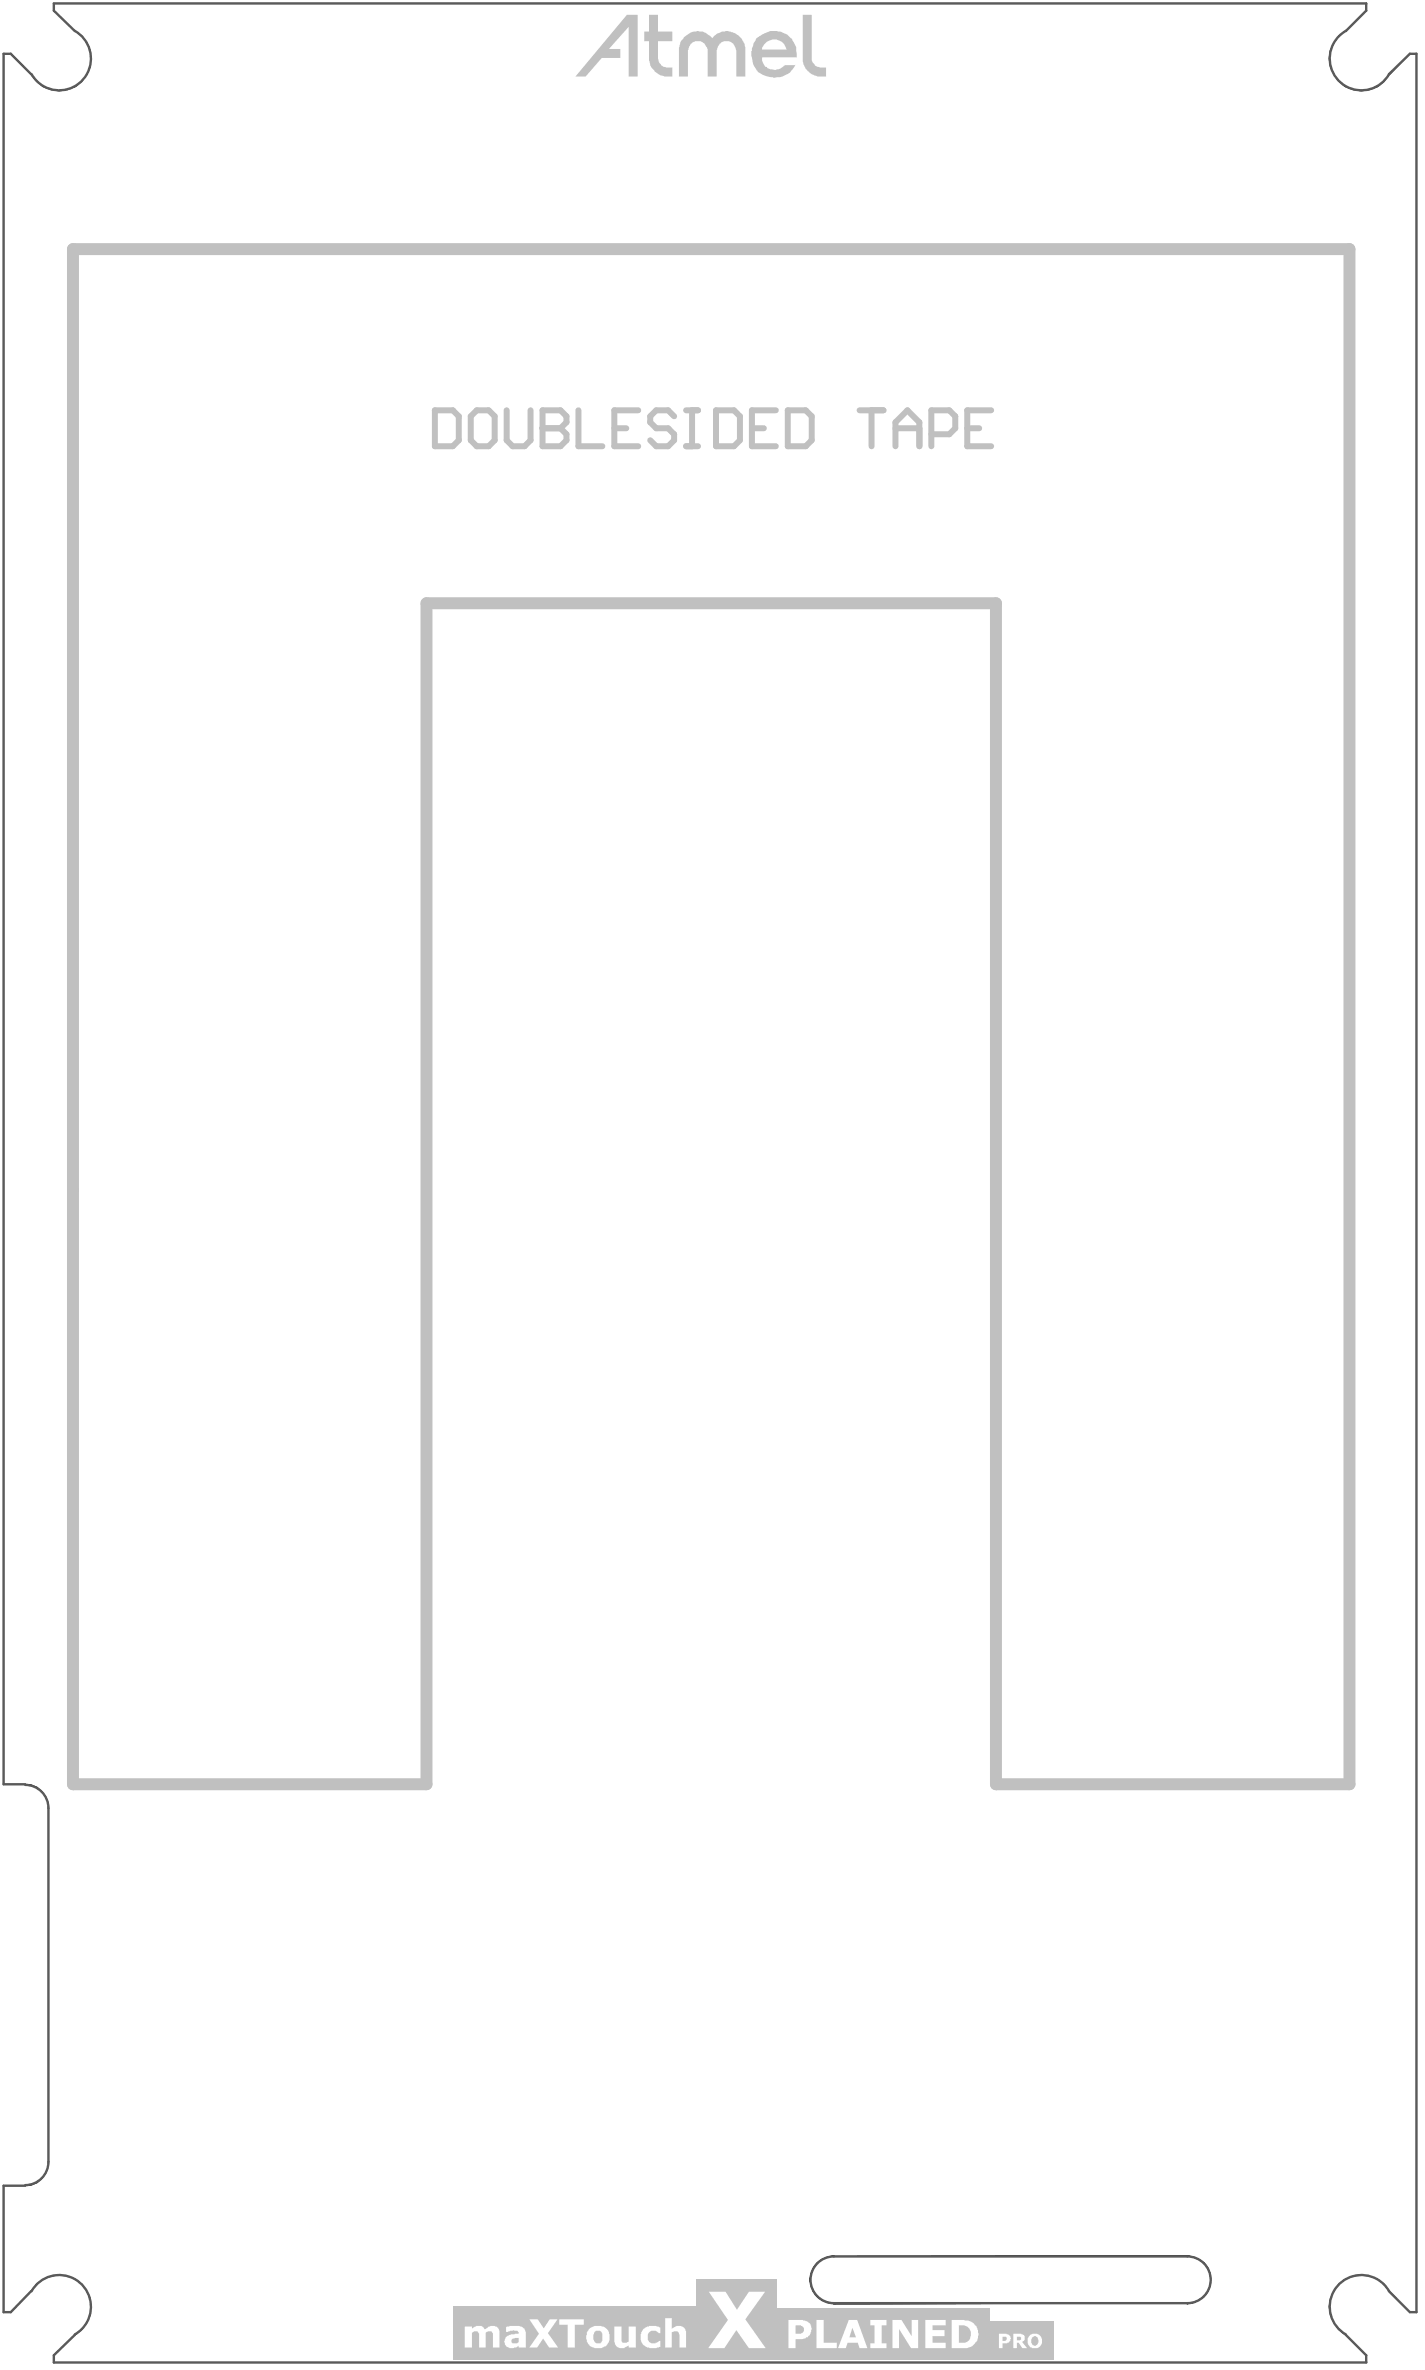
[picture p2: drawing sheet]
<svg xmlns="http://www.w3.org/2000/svg" width="101mm" height="167mm" viewBox="0 0 101 167" stroke-linecap="round" stroke-linejoin="round" font-family="sans-serif">
<path d="M57.7 159.7a1.6 1.6 0 0 1 1.1-.5h25a1.69 1.69 0 0 1 1.6 1.7 1.69 1.69 0 0 1-1.6 1.6h-25a1.66 1.66 0 0 1-1.6-1.6 1.61 1.61 0 0 1 .5-1.2z" fill="none" stroke="#000" stroke-width=".07"/>
<path d="M5.1 17.6h90.1v108.3h-24.9v-83.3h-40.2v83.3h-25z" fill="none" stroke="#c0c0c0" stroke-width=".84"/>
<path d="M49.1 160.9h5.7v5.6h-5.7z" fill-rule="evenodd" fill="#c0c0c0"/>
<path d="M50 161.7h1.2l.8 1.3 .8-1.3h1.2l-1.4 1.9 1.4 2.1h-1.2l-.8-1.3-.9 1.3h-1.1l1.4-2z" fill="#fff"/>
<path d="M32 162.7h17.3v3.8h-17.3z" fill-rule="evenodd" fill="#c0c0c0"/>
<g fill="#fff">
<path d="M32.8 164.2h.5v.1a.58 .58 0 0 1 .9 .1 .54 .54 0 0 1 .7-.3 .54 .54 0 0 1 .3 .6v.9h-.4v-.7a.29 .29 0 0 0-.1-.4 .29 .29 0 0 0-.4 .1v1h-.5v-.7a.31 .31 0 0 0-.1-.4 .31 .31 0 0 0-.4 .1v1h-.5z"/>
<path d="M37.4 163.6h.5l.5 .7 .4-.7h.5l-.6 1 .7 1h-.7l-.4-.6-.4 .6h-.5l.6-.9z"/>
<path d="M39.5 163.6h1.7v.4h-.6v1.6h-.5v-1.6h-.6z"/>
<path d="M43.3 164.2h.6v.7a.29 .29 0 0 0 0 .4 .29 .29 0 0 0 .4-.1l.1-1h.5v1.4h-.5v-.1a.59 .59 0 0 1-.6 .2 .59 .59 0 0 1-.5-.5z"/>
<path d="M45.5 164.2l.3-.1 .7 .1h.1v.4h-.1a.45 .45 0 0 0-.6-.1 .45 .45 0 0 0-.1 .7 .45 .45 0 0 0 .6 0h.2v.4l-.5 .1a.81 .81 0 0 1-.9-.5 .81 .81 0 0 1 .3-1z"/>
<path d="M46.9 163.6h.5v.7a.56 .56 0 0 1 .6-.2 .56 .56 0 0 1 .4 .6v.9h-.5v-.7a.32 .32 0 0 0-.1-.4 .32 .32 0 0 0-.4 .1v1h-.5z"/>
<path d="M36.2 165a.21 .21 0 0 0-.1 .3 .21 .21 0 0 0 .3 0l.2-.1v-.2zM35.7 164.2l.6-.1a.61 .61 0 0 1 .8 .5v1h-.5v-.1l-.3 .1a.49 .49 0 0 1-.7-.3 .49 .49 0 0 1 .5-.6l.5-.1a.43 .43 0 0 0-.6-.2l-.3 .1z"/>
<path d="M41.7 164.2l.3-.1a.81 .81 0 0 1 1 1 .81 .81 0 0 1-1.4 .3 .83 .83 0 0 1 .1-1.2zM42 164.4v.1a.45 .45 0 0 0-.1 .6 .45 .45 0 0 0 .5 .2l.1-.3a.41 .41 0 0 0 0-.4 .41 .41 0 0 0-.5-.2z"/>
</g>
<path d="M54.1 2.9l-.2 .3-.1 .3h1.7a.89 .89 0 0 0-1.4-.6zM53.5 2.6a1.65 1.65 0 0 1 1.8-.2 1.65 1.65 0 0 1 .9 1.6h-2.4a.9 .9 0 0 0 .5 .9 .9 .9 0 0 0 1-.2l.1-.1h.7a1.67 1.67 0 0 1-1.5 .9 1.67 1.67 0 0 1-1.5-1 2.02 2.02 0 0 1 .4-1.9zM56.6 1h.7v3.3l.2 .3 .4 .2h.4v.6h-.4a1.24 1.24 0 0 1-1.3-1.4zM48.3 2.6l-.3 .4-.1 .4v2h.6v-1.8a.7 .7 0 0 1 .7-.7 .7 .7 0 0 1 .7 .7v1.8h.7v-1.8a.7 .7 0 0 1 .7-.7 .7 .7 0 0 1 .7 .7v1.8h.6v-1.8a1.31 1.31 0 0 0-.9-1.3 1.31 1.31 0 0 0-1.4 .4l-.2-.2a1.18 1.18 0 0 0-1.4-.1zM44.2 1h.8v4.4h-.6v-3.5l-1.4 1.6h.8v.6h-1.3l-1.2 1.3h-.7zM45.8 1h.6v1.2h1v.7h-1v1.1a.72 .72 0 0 0 .7 .8h.3v.6h-.3a1.37 1.37 0 0 1-1.3-1.4v-1.1h-.3v-.7h.3z" fill="#c0c0c0"/>
<path d="M69.7 163.8h4.7v2.7h-4.7z" fill-rule="evenodd" fill="#c0c0c0"/>
<g fill="#fff">
<path d="M70.5 164.7h.4a.35 .35 0 0 1 .4 .3 .35 .35 0 0 1-.4 .3h-.2v.4h-.2zM70.7 164.9v.3a.19 .19 0 0 0 .3-.1 .19 .19 0 0 0 0-.2 .19 .19 0 0 0-.3 0z"/>
<path d="M71.7 164.9v.2h.2a.14 .14 0 0 0 .1-.1 .14 .14 0 0 0-.2-.1zM71.5 164.7h.4a.31 .31 0 0 1 .4 .2 .31 .31 0 0 1-.2 .3l.4 .5h-.4l-.2-.4h-.2v.4h-.2z"/>
<path d="M72.5 165.2a.53 .53 0 0 1 1 0 .53 .53 0 0 1-1 0zM72.9 164.9a.32 .32 0 0 0-.2 .4 .32 .32 0 0 0 .4 .2 .34 .34 0 0 0 .2-.4 .34 .34 0 0 0-.3-.3z"/>
</g>
<path d="M54.8 162.9h15v3.6h-15z" fill-rule="evenodd" fill="#c0c0c0"/>
<g fill="#fff">
<path d="M57.6 163.7h.5v1.6h.9v.4h-1.4z"/>
<path d="M61.4 163.7h1.1v.4h-.3v1.2h.3v.4h-1.1v-.4h.3v-1.2h-.3z"/>
<path d="M63 163.7h.6l.7 1.1v-1.1h.5v2h-.5l-.9-1.4v1.4h-.4z"/>
<path d="M65.3 163.7h1.4v.4h-.9v.3h.8v.4h-.8v.5h.9v.4h-1.4z"/>
<path d="M55.6 163.7h1.1a.64 .64 0 0 1 .6 .6 .64 .64 0 0 1-.6 .7h-.6v.7h-.5zM56.1 164.1v.6h.2a.33 .33 0 0 0 .4-.3 .33 .33 0 0 0-.4-.3z"/>
<path d="M59.9 163.7h.6l.7 2h-.6l-.1-.4h-.7l-.1 .4h-.6zM60.1 164.2l-.2 .7h.5z"/>
<path d="M67.1 163.7h1a.98 .98 0 0 1 .9 1.1 .98 .98 0 0 1-1.1 .9h-.8zM67.7 164.1v1.2h.1a.6 .6 0 0 0 .6-.2 .6 .6 0 0 0 0-.7l-.2-.3z"/>
</g>
<path d="M30.7 28.9h1.2l.5 .5v1.7l-.5 .4h-1.2zM33.6 28.9h.9l.4 .5v1.7l-.4 .4h-.9l-.4-.4v-1.7zM35.7 28.9v2.2l.5 .4h.8l.4-.4v-2.2M38.3 28.9v2.6h1.2l.5-.4v-.5l-.5-.4h-1.2" fill="none" stroke="#c0c0c0" stroke-width=".42"/>
<circle cx="38.3" cy="30.2" r=".21" fill="#c0c0c0"/>
<g fill="none" stroke="#c0c0c0" stroke-width=".42">
<path d="M38.3 28.9h1.2l.5 .5v.4l-.5 .4h-1.2M40.8 28.9v2.6h1.7M43.3 30.2h.9M45 28.9h-1.7v2.6h1.7M47.6 29.4l-.5-.5h-.8l-.4 .5v.4l.4 .4h.8l.5 .4v.5l-.5 .4h-.8l-.4-.4M48.4 28.9h.9M48.4 31.5h.9M48.8 28.9v2.6M50.5 28.9h1.3l.4 .5v1.7l-.4 .4h-1.3zM53.1 30.2h.8M54.7 28.9h-1.6v2.6h1.6M55.6 28.9h1.2l.5 .5v1.7l-.5 .4h-1.2z"/>
<path d="M60.6 28.9h1.7M61.5 28.9v2.6M63.2 30.2h1.7M63.2 31.5v-1.7l.8-.9 .9 .9v1.7M65.7 30.6h1.3l.4-.4v-.8l-.4-.5h-1.3v2.6M68.2 30.2h.9M69.9 28.9h-1.7v2.6h1.7"/>
</g>
<path d="M3.8 .2h92.6v.6l-1.4 1.4a2.26 2.26 0 0 0-.5 3.6 2.26 2.26 0 0 0 3.5-.5l1.5-1.5h.4v159.3h-.4l-1.5-1.4a2.27 2.27 0 0 0-3.6-.5 2.27 2.27 0 0 0 .6 3.5l1.4 1.5v.5h-92.6v-.5l1.5-1.5a2.26 2.26 0 0 0 .5-3.5 2.26 2.26 0 0 0-3.6 .5l-1.4 1.4h-.5v-8.9h1.5a1.66 1.66 0 0 0 1.6-1.7v-24.9a1.66 1.66 0 0 0-1.6-1.7h-1.5v-122.1h.5l1.4 1.4a2.25 2.25 0 0 0 3.6 .6 2.25 2.25 0 0 0-.5-3.6l-1.5-1.4zM57.7 159.7a1.6 1.6 0 0 1 1.1-.5h25a1.69 1.69 0 0 1 1.6 1.7 1.69 1.69 0 0 1-1.6 1.6h-25a1.66 1.66 0 0 1-1.6-1.6 1.61 1.61 0 0 1 .5-1.2z" fill="none" stroke="#000" stroke-width=".07"/>
<path d="M2.2 5.2l-1.4-1.4h-.5v122.1h1.5M2.2 5.2a2.24 2.24 0 0 0 3.6 .5 2.24 2.24 0 0 0-.5-3.5l-1.5-1.4v-.6h92.6v.6l-1.4 1.4a2.24 2.24 0 0 0-.5 3.5 2.24 2.24 0 0 0 3.5-.5l1.5-1.4h.4v159.3h-.4l-1.5-1.4a2.24 2.24 0 0 0-3.5-.5 2.24 2.24 0 0 0 .5 3.5M1.8 125.9a1.65 1.65 0 0 1 1.6 1.7v24.9a1.65 1.65 0 0 1-1.6 1.7M1.8 154.2h-1.5v8.9h.5l1.4-1.4M57.7 159.7l.7-.4 .4-.1h25a1.65 1.65 0 0 1 1.6 1.7 1.65 1.65 0 0 1-1.6 1.6h-25a1.65 1.65 0 0 1-1.5-1 1.65 1.65 0 0 1 .4-1.8zM2.2 161.7a2.24 2.24 0 0 1 3.6-.5 2.24 2.24 0 0 1-.5 3.5M5.3 164.7l-1.5 1.5v.5h92.6v-.5l-1.4-1.5" fill="none" stroke="#5a5a5a" stroke-width=".17"/>
</svg>
